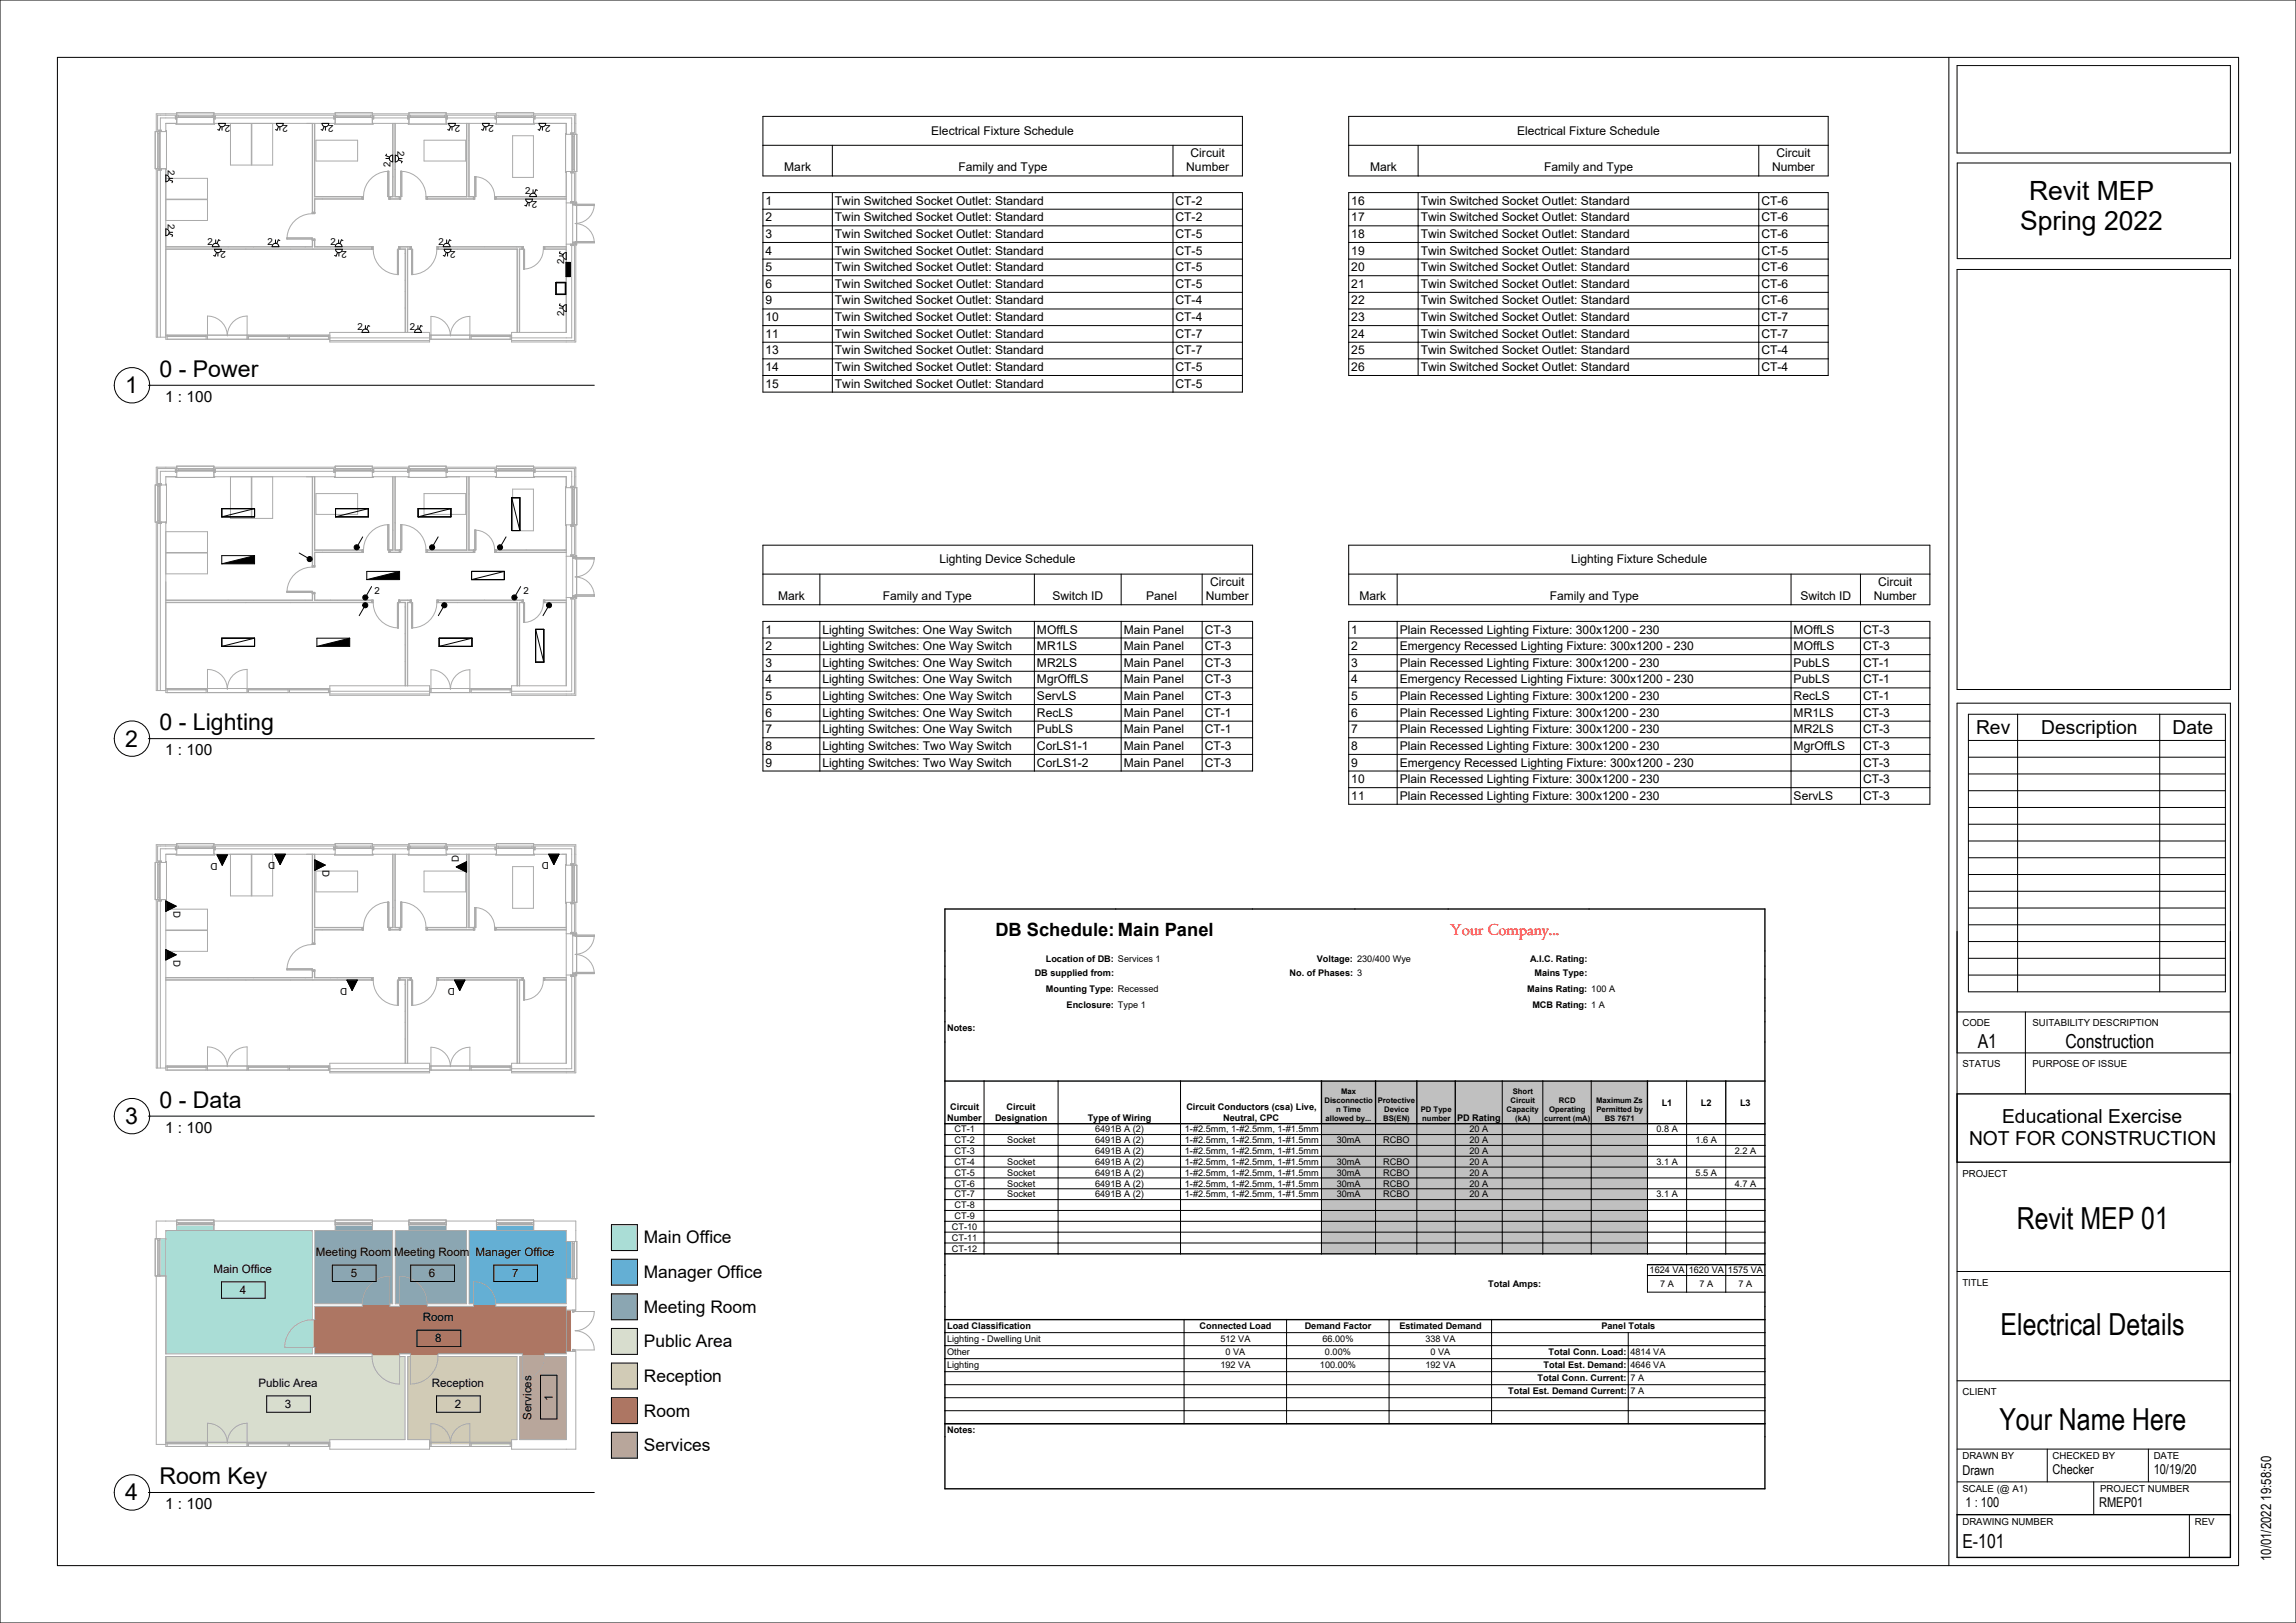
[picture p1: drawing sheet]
<svg xmlns="http://www.w3.org/2000/svg" width="840mm" height="594mm" viewBox="0 0 840 594" stroke-linecap="round" stroke-linejoin="round" font-family="sans-serif">
<defs><g id="words">
<g font-size="11.1">
<text x="737.8" y="449.7">Revit MEP 01</text>
<text x="731.9" y="488.6">Electrical Details</text>
<text x="731.5" y="523.5">Your Name Here</text>
</g>
<g font-size="9.7">
<text x="742.3" y="73.3">Revit MEP</text>
<text x="739" y="84.2">Spring 2022</text>
</g>
<g font-size="8.5">
<text x="58.3" y="137.9">0 - Power</text>
<text x="45.8" y="143.9">1</text>
<text x="58.3" y="267.2">0 - Lighting</text>
<text x="45.8" y="273.2">2</text>
<text x="58.3" y="405.4">0 - Data</text>
<text x="45.8" y="411.4">3</text>
<text x="58.3" y="543.1">Room Key</text>
<text x="45.8" y="549.1">4</text>
</g>
<g font-size="7.1">
<text x="722.9" y="268.5">Rev</text>
<text x="746.8" y="268.5">Description</text>
<text x="794.8" y="268.5">Date</text>
<text x="723.6" y="383.6">A1</text>
<text x="755.6" y="383.6">Construction</text>
<text x="732.5" y="411">Educational Exercise</text>
<text x="720.4" y="418.9">NOT FOR CONSTRUCTION</text>
<text x="717.9" y="566.7">E-101</text>
</g>
<text font-size="6.7" x="364.2" y="342.6">DB Schedule: Main Panel</text>
<text font-size="6.3" fill="#f00" x="530.6" y="342.1">Your Company...</text>
<g font-size="6.3">
<text x="235.5" y="455.1">Main Office</text>
<text x="235.5" y="467.8">Manager Office</text>
<text x="235.5" y="480.4">Meeting Room</text>
<text x="235.5" y="493.1">Public Area</text>
<text x="235.5" y="505.8">Reception</text>
<text x="235.5" y="518.4">Room</text>
<text x="235.5" y="531.1">Services</text>
</g>
<g font-size="5.6">
<text x="60.4" y="147">1 : 100</text>
<text x="60.4" y="276.4">1 : 100</text>
<text x="60.4" y="414.5">1 : 100</text>
<text x="60.4" y="552.3">1 : 100</text>
</g>
<text font-size="5.1" x="830.9" y="571.4" transform="rotate(-90 830.9 571.4)">10/01/2022 19:58:50</text>
<g font-size="4.9">
<text x="717.9" y="539.6">Drawn</text>
<text x="750.9" y="539.4">Checker</text>
<text x="787.9" y="539.4">10/19/20</text>
<text x="719.1" y="551.5">1 : 100</text>
<text x="767.9" y="551.5">RMEP01</text>
</g>
<g font-size="4.4">
<text x="340.7" y="49.3">Electrical Fixture Schedule</text>
<text x="555" y="49.3">Electrical Fixture Schedule</text>
<text x="435.6" y="57.6">Circuit</text>
<text x="649.9" y="57.6">Circuit</text>
<text x="286.9" y="62.8">Mark</text>
<text x="350.6" y="62.8">Family and Type</text>
<text x="434" y="62.6">Number</text>
<text x="501.2" y="62.8">Mark</text>
<text x="564.9" y="62.8">Family and Type</text>
<text x="648.3" y="62.6">Number</text>
<text x="280.1" y="74.9">1</text>
<text x="305.5" y="74.9">Twin Switched Socket Outlet: Standard</text>
<text x="430.1" y="74.9">CT-2</text>
<text x="494.4" y="74.9">16</text>
<text x="519.8" y="74.9">Twin Switched Socket Outlet: Standard</text>
<text x="644.4" y="74.9">CT-6</text>
<text x="280.1" y="81">2</text>
<text x="305.5" y="81">Twin Switched Socket Outlet: Standard</text>
<text x="430.1" y="81">CT-2</text>
<text x="494.4" y="81">17</text>
<text x="519.8" y="81">Twin Switched Socket Outlet: Standard</text>
<text x="644.4" y="81">CT-6</text>
<text x="280.1" y="87.1">3</text>
<text x="305.5" y="87.1">Twin Switched Socket Outlet: Standard</text>
<text x="430.1" y="87.1">CT-5</text>
<text x="494.4" y="87.1">18</text>
<text x="519.8" y="87.1">Twin Switched Socket Outlet: Standard</text>
<text x="644.4" y="87.1">CT-6</text>
<text x="280.1" y="93.2">4</text>
<text x="305.5" y="93.2">Twin Switched Socket Outlet: Standard</text>
<text x="430.1" y="93.2">CT-5</text>
<text x="494.4" y="93.2">19</text>
<text x="519.8" y="93.2">Twin Switched Socket Outlet: Standard</text>
<text x="644.4" y="93.2">CT-5</text>
<text x="280.1" y="99.3">5</text>
<text x="305.5" y="99.3">Twin Switched Socket Outlet: Standard</text>
<text x="430.1" y="99.3">CT-5</text>
<text x="494.4" y="99.3">20</text>
<text x="519.8" y="99.3">Twin Switched Socket Outlet: Standard</text>
<text x="644.4" y="99.3">CT-6</text>
<text x="280.1" y="105.4">6</text>
<text x="305.5" y="105.4">Twin Switched Socket Outlet: Standard</text>
<text x="430.1" y="105.4">CT-5</text>
<text x="494.4" y="105.4">21</text>
<text x="519.8" y="105.4">Twin Switched Socket Outlet: Standard</text>
<text x="644.4" y="105.4">CT-6</text>
<text x="280.1" y="111.4">9</text>
<text x="305.5" y="111.4">Twin Switched Socket Outlet: Standard</text>
<text x="430.1" y="111.4">CT-4</text>
<text x="494.4" y="111.4">22</text>
<text x="519.8" y="111.4">Twin Switched Socket Outlet: Standard</text>
<text x="644.4" y="111.4">CT-6</text>
<text x="280.1" y="117.5">10</text>
<text x="305.5" y="117.5">Twin Switched Socket Outlet: Standard</text>
<text x="430.1" y="117.5">CT-4</text>
<text x="494.4" y="117.5">23</text>
<text x="519.8" y="117.5">Twin Switched Socket Outlet: Standard</text>
<text x="644.4" y="117.5">CT-7</text>
<text x="280.1" y="123.6">11</text>
<text x="305.5" y="123.6">Twin Switched Socket Outlet: Standard</text>
<text x="430.1" y="123.6">CT-7</text>
<text x="494.4" y="123.6">24</text>
<text x="519.8" y="123.6">Twin Switched Socket Outlet: Standard</text>
<text x="644.4" y="123.6">CT-7</text>
<text x="280.1" y="129.7">13</text>
<text x="305.5" y="129.7">Twin Switched Socket Outlet: Standard</text>
<text x="430.1" y="129.7">CT-7</text>
<text x="494.4" y="129.7">25</text>
<text x="519.8" y="129.7">Twin Switched Socket Outlet: Standard</text>
<text x="644.4" y="129.7">CT-4</text>
<text x="280.1" y="135.8">14</text>
<text x="305.5" y="135.8">Twin Switched Socket Outlet: Standard</text>
<text x="430.1" y="135.8">CT-5</text>
<text x="494.4" y="135.8">26</text>
<text x="519.8" y="135.8">Twin Switched Socket Outlet: Standard</text>
<text x="644.4" y="135.8">CT-4</text>
<text x="280.1" y="141.9">15</text>
<text x="305.5" y="141.9">Twin Switched Socket Outlet: Standard</text>
<text x="430.1" y="141.9">CT-5</text>
<text x="343.7" y="206.2">Lighting Device Schedule</text>
<text x="574.8" y="206.2">Lighting Fixture Schedule</text>
<text x="442.8" y="214.6">Circuit</text>
<text x="687.1" y="214.6">Circuit</text>
<text x="284.6" y="219.7">Mark</text>
<text x="323" y="219.7">Family and Type</text>
<text x="385" y="219.7">Switch ID</text>
<text x="419.3" y="219.7">Panel</text>
<text x="441.2" y="219.5">Number</text>
<text x="497.4" y="219.7">Mark</text>
<text x="567" y="219.7">Family and Type</text>
<text x="658.7" y="219.7">Switch ID</text>
<text x="685.5" y="219.5">Number</text>
<text x="280.1" y="231.9">1</text>
<text x="300.9" y="231.9">Lighting Switches: One Way Switch</text>
<text x="379.4" y="231.9">MOffLS</text>
<text x="411.1" y="231.9">Main Panel</text>
<text x="440.8" y="231.9">CT-3</text>
<text x="494.4" y="231.9">1</text>
<text x="512.1" y="231.9">Plain Recessed Lighting Fixture: 300x1200 - 230</text>
<text x="656.2" y="231.9">MOffLS</text>
<text x="681.6" y="231.9">CT-3</text>
<text x="280.1" y="237.9">2</text>
<text x="300.9" y="237.9">Lighting Switches: One Way Switch</text>
<text x="379.4" y="237.9">MR1LS</text>
<text x="411.1" y="237.9">Main Panel</text>
<text x="440.8" y="237.9">CT-3</text>
<text x="494.4" y="237.9">2</text>
<text x="512.1" y="237.9">Emergency Recessed Lighting Fixture: 300x1200 - 230</text>
<text x="656.2" y="237.9">MOffLS</text>
<text x="681.6" y="237.9">CT-3</text>
<text x="280.1" y="244">3</text>
<text x="300.9" y="244">Lighting Switches: One Way Switch</text>
<text x="379.4" y="244">MR2LS</text>
<text x="411.1" y="244">Main Panel</text>
<text x="440.8" y="244">CT-3</text>
<text x="494.4" y="244">3</text>
<text x="512.1" y="244">Plain Recessed Lighting Fixture: 300x1200 - 230</text>
<text x="656.2" y="244">PubLS</text>
<text x="681.6" y="244">CT-1</text>
<text x="280.1" y="250.1">4</text>
<text x="300.9" y="250.1">Lighting Switches: One Way Switch</text>
<text x="379.4" y="250.1">MgrOffLS</text>
<text x="411.1" y="250.1">Main Panel</text>
<text x="440.8" y="250.1">CT-3</text>
<text x="494.4" y="250.1">4</text>
<text x="512.1" y="250.1">Emergency Recessed Lighting Fixture: 300x1200 - 230</text>
<text x="656.2" y="250.1">PubLS</text>
<text x="681.6" y="250.1">CT-1</text>
<text x="280.1" y="256.2">5</text>
<text x="300.9" y="256.2">Lighting Switches: One Way Switch</text>
<text x="379.4" y="256.2">ServLS</text>
<text x="411.1" y="256.2">Main Panel</text>
<text x="440.8" y="256.2">CT-3</text>
<text x="494.4" y="256.2">5</text>
<text x="512.1" y="256.2">Plain Recessed Lighting Fixture: 300x1200 - 230</text>
<text x="656.2" y="256.2">RecLS</text>
<text x="681.6" y="256.2">CT-1</text>
<text x="280.1" y="262.3">6</text>
<text x="300.9" y="262.3">Lighting Switches: One Way Switch</text>
<text x="379.4" y="262.3">RecLS</text>
<text x="411.1" y="262.3">Main Panel</text>
<text x="440.8" y="262.3">CT-1</text>
<text x="494.4" y="262.3">6</text>
<text x="512.1" y="262.3">Plain Recessed Lighting Fixture: 300x1200 - 230</text>
<text x="656.2" y="262.3">MR1LS</text>
<text x="681.6" y="262.3">CT-3</text>
<text x="280.1" y="268.4">7</text>
<text x="300.9" y="268.4">Lighting Switches: One Way Switch</text>
<text x="379.4" y="268.4">PubLS</text>
<text x="411.1" y="268.4">Main Panel</text>
<text x="440.8" y="268.4">CT-1</text>
<text x="494.4" y="268.4">7</text>
<text x="512.1" y="268.4">Plain Recessed Lighting Fixture: 300x1200 - 230</text>
<text x="656.2" y="268.4">MR2LS</text>
<text x="681.6" y="268.4">CT-3</text>
<text x="280.1" y="274.5">8</text>
<text x="300.9" y="274.5">Lighting Switches: Two Way Switch</text>
<text x="379.4" y="274.5">CorLS1-1</text>
<text x="411.1" y="274.5">Main Panel</text>
<text x="440.8" y="274.5">CT-3</text>
<text x="494.4" y="274.5">8</text>
<text x="512.1" y="274.5">Plain Recessed Lighting Fixture: 300x1200 - 230</text>
<text x="656.2" y="274.5">MgrOffLS</text>
<text x="681.6" y="274.5">CT-3</text>
<text x="280.1" y="280.5">9</text>
<text x="300.9" y="280.5">Lighting Switches: Two Way Switch</text>
<text x="379.4" y="280.5">CorLS1-2</text>
<text x="411.1" y="280.5">Main Panel</text>
<text x="440.8" y="280.5">CT-3</text>
<text x="494.4" y="280.5">9</text>
<text x="512.1" y="280.5">Emergency Recessed Lighting Fixture: 300x1200 - 230</text>
<text x="681.6" y="280.5">CT-3</text>
<text x="494.4" y="286.6">10</text>
<text x="512.1" y="286.6">Plain Recessed Lighting Fixture: 300x1200 - 230</text>
<text x="681.6" y="286.6">CT-3</text>
<text x="494.4" y="292.7">11</text>
<text x="512.1" y="292.7">Plain Recessed Lighting Fixture: 300x1200 - 230</text>
<text x="656.2" y="292.7">ServLS</text>
<text x="681.6" y="292.7">CT-3</text>
</g>
<g font-size="4.2">
<text x="115.6" y="459.6">Meeting Room</text>
<text x="144.2" y="459.6">Meeting Room</text>
<text x="174" y="459.6">Manager Office</text>
<text x="78.1" y="465.8">Main Office</text>
<text x="128.3" y="467.5">5</text>
<text x="156.9" y="467.5">6</text>
<text x="187.3" y="467.5">7</text>
<text x="87.7" y="473.6">4</text>
<text x="154.7" y="483.5">Room</text>
<text x="159.2" y="491.3">8</text>
<text x="94.5" y="507.5">Public Area</text>
<text x="158" y="507.5">Reception</text>
<text x="104.3" y="515.3">3</text>
<text x="166.4" y="515.3">2</text>
<text x="202.2" y="512.6" transform="rotate(-90 202.2 512.6)">1</text>
<text x="194.4" y="519.6" transform="rotate(-90 194.4 519.6)">Services</text>
</g>
<g font-size="3.5">
<text x="84.2" y="45.9" transform="rotate(-180 84.2 45.9)">2</text>
<text x="105.3" y="45.9" transform="rotate(-180 105.3 45.9)">2</text>
<text x="122" y="45.9" transform="rotate(-180 122 45.9)">2</text>
<text x="168.3" y="45.9" transform="rotate(-180 168.3 45.9)">2</text>
<text x="180.7" y="45.9" transform="rotate(-180 180.7 45.9)">2</text>
<text x="201.4" y="45.9" transform="rotate(-180 201.4 45.9)">2</text>
<text x="145.4" y="55.1" transform="rotate(90 145.4 55.1)">2</text>
<text x="61.4" y="62.3" transform="rotate(90 61.4 62.3)">2</text>
<text x="142.9" y="60.9" transform="rotate(-90 142.9 60.9)">2</text>
<text x="192.1" y="71.2">2</text>
<text x="196.5" y="73.6" transform="rotate(-180 196.5 73.6)">2</text>
<text x="61.4" y="82.1" transform="rotate(90 61.4 82.1)">2</text>
<text x="76" y="89.5">2</text>
<text x="97.8" y="89.5">2</text>
<text x="120.9" y="89.5">2</text>
<text x="160.5" y="89.5">2</text>
<text x="82.7" y="92" transform="rotate(-180 82.7 92)">2</text>
<text x="126.9" y="92" transform="rotate(-180 126.9 92)">2</text>
<text x="166.7" y="92" transform="rotate(-180 166.7 92)">2</text>
<text x="206.4" y="96.6" transform="rotate(-90 206.4 96.6)">2</text>
<text x="206.4" y="115.7" transform="rotate(-90 206.4 115.7)">2</text>
<text x="130.7" y="120.9">2</text>
<text x="150" y="120.9">2</text>
<text x="137" y="217.4">2</text>
<text x="191.5" y="217.4">2</text>
<text x="79.5" y="315.7" transform="rotate(-180 79.5 315.7)">D</text>
<text x="100.7" y="315.4" transform="rotate(-180 100.7 315.4)">D</text>
<text x="167.9" y="315.5" transform="rotate(-90 167.9 315.5)">D</text>
<text x="200.8" y="315.4" transform="rotate(-180 200.8 315.4)">D</text>
<text x="118" y="318.4" transform="rotate(90 118 318.4)">D</text>
<text x="63.4" y="333.4" transform="rotate(90 63.4 333.4)">D</text>
<text x="63.4" y="351.2" transform="rotate(90 63.4 351.2)">D</text>
<text x="127" y="361.5" transform="rotate(-180 127 361.5)">D</text>
<text x="166.4" y="361.5" transform="rotate(-180 166.4 361.5)">D</text>
<text x="717.9" y="375.6">CODE</text>
<text x="743.5" y="375.6">SUITABILITY DESCRIPTION</text>
<text x="717.9" y="390.6">STATUS</text>
<text x="743.5" y="390.6">PURPOSE OF ISSUE</text>
<text x="717.9" y="430.6">PROJECT</text>
<text x="717.9" y="470.5">TITLE</text>
<text x="717.9" y="510.5">CLIENT</text>
<text x="717.9" y="533.8">DRAWN BY</text>
<text x="750.9" y="533.8">CHECKED BY</text>
<text x="787.9" y="533.8">DATE</text>
<text x="717.9" y="546.1">SCALE (@ A1)</text>
<text x="768.3" y="546.1">PROJECT NUMBER</text>
<text x="717.9" y="558.2">DRAWING NUMBER</text>
<text x="802.9" y="558.2">REV</text>
</g>
<g font-size="3.4">
<text x="382.6" y="352">Location of DB: Services 1</text>
<text x="481.8" y="352">Voltage: 230/400 Wye</text>
<text x="559.7" y="352">A.I.C. Rating:</text>
<text x="378.5" y="357.1">DB supplied from:</text>
<text x="471.8" y="357.1">No. of Phases: 3</text>
<text x="561.4" y="357.1">Mains Type:</text>
<text x="382.6" y="363">Mounting Type: Recessed</text>
<text x="558.7" y="363">Mains Rating: 100 A</text>
<text x="390.2" y="368.8">Enclosure: Type 1</text>
<text x="560.6" y="368.8">MCB Rating: 1 A</text>
<text x="346.5" y="377.5">Notes:</text>
<text x="347.6" y="406.1">Circuit</text>
<text x="368.3" y="406.1">Circuit</text>
<text x="434" y="406.1">Circuit Conductors (csa) Live,</text>
<text x="607.9" y="404.6">L1</text>
<text x="622.3" y="404.6">L2</text>
<text x="636.6" y="404.6">L3</text>
<text x="346.6" y="410.1">Number</text>
<text x="364" y="410.1">Designation</text>
<text x="397.9" y="410.1">Type of Wiring</text>
<text x="447.5" y="410.1">Neutral, CPC</text>
<text x="533" y="410.1">PD Rating</text>
<text x="349.2" y="418.4">CT-2</text>
<text x="349.2" y="414.4">CT-1</text>
<text x="368.5" y="418.4">Socket</text>
<text x="400.6" y="414.4">6491B A (2)</text>
<text x="400.6" y="418.4">6491B A (2)</text>
<text x="433.5" y="414.4">1-#2.5mm, 1-#2.5mm, 1-#1.5mm</text>
<text x="433.5" y="418.4">1-#2.5mm, 1-#2.5mm, 1-#1.5mm</text>
<text x="489" y="418.4">30mA</text>
<text x="506" y="418.4">RCBO</text>
<text x="537.6" y="418.4">20 A</text>
<text x="537.6" y="414.4">20 A</text>
<text x="606" y="414.4">0.8 A</text>
<text x="620.3" y="418.4">1.6 A</text>
<text x="349.2" y="422.4">CT-3</text>
<text x="400.6" y="422.4">6491B A (2)</text>
<text x="433.5" y="422.4">1-#2.5mm, 1-#2.5mm, 1-#1.5mm</text>
<text x="537.6" y="422.4">20 A</text>
<text x="634.6" y="422.4">2.2 A</text>
<text x="349.2" y="430.3">CT-5</text>
<text x="349.2" y="426.3">CT-4</text>
<text x="368.5" y="430.3">Socket</text>
<text x="368.5" y="426.3">Socket</text>
<text x="400.6" y="430.3">6491B A (2)</text>
<text x="400.6" y="426.3">6491B A (2)</text>
<text x="433.5" y="430.3">1-#2.5mm, 1-#2.5mm, 1-#1.5mm</text>
<text x="433.5" y="426.3">1-#2.5mm, 1-#2.5mm, 1-#1.5mm</text>
<text x="489" y="430.3">30mA</text>
<text x="489" y="426.3">30mA</text>
<text x="506" y="430.3">RCBO</text>
<text x="506" y="426.3">RCBO</text>
<text x="537.6" y="430.3">20 A</text>
<text x="537.6" y="426.3">20 A</text>
<text x="606" y="426.3">3.1 A</text>
<text x="620.3" y="430.3">5.5 A</text>
<text x="349.2" y="434.3">CT-6</text>
<text x="368.5" y="434.3">Socket</text>
<text x="400.6" y="434.3">6491B A (2)</text>
<text x="433.5" y="434.3">1-#2.5mm, 1-#2.5mm, 1-#1.5mm</text>
<text x="489" y="434.3">30mA</text>
<text x="506" y="434.3">RCBO</text>
<text x="537.6" y="434.3">20 A</text>
<text x="634.6" y="434.3">4.7 A</text>
<text x="349.2" y="442.2">CT-8</text>
<text x="349.2" y="438.2">CT-7</text>
<text x="368.5" y="438.2">Socket</text>
<text x="400.6" y="438.2">6491B A (2)</text>
<text x="433.5" y="438.2">1-#2.5mm, 1-#2.5mm, 1-#1.5mm</text>
<text x="489" y="438.2">30mA</text>
<text x="506" y="438.2">RCBO</text>
<text x="537.6" y="438.2">20 A</text>
<text x="606" y="438.2">3.1 A</text>
<text x="349.2" y="446.2">CT-9</text>
<text x="348.3" y="454.1">CT-11</text>
<text x="348.3" y="450.1">CT-10</text>
<text x="348.3" y="458.1">CT-12</text>
<text x="603.5" y="466">1624 VA</text>
<text x="617.8" y="466">1620 VA</text>
<text x="632.2" y="466">1575 VA</text>
<text x="544.5" y="471">Total Amps:</text>
<text x="607.4" y="471">7 A</text>
<text x="621.7" y="471">7 A</text>
<text x="636" y="471">7 A</text>
<text x="346.5" y="491.3">Lighting - Dwelling Unit</text>
<text x="346.5" y="486.5">Load Classification</text>
<text x="438.9" y="486.5">Connected Load</text>
<text x="446.5" y="491.3">512 VA</text>
<text x="477.3" y="486.5">Demand Factor</text>
<text x="483.8" y="491.3">66.00%</text>
<text x="511.9" y="486.5">Estimated Demand</text>
<text x="521.5" y="491.3">338 VA</text>
<text x="585.9" y="486.5">Panel Totals</text>
<text x="346.5" y="496">Other</text>
<text x="448.3" y="496">0 VA</text>
<text x="484.7" y="496">0.00%</text>
<text x="523.3" y="496">0 VA</text>
<text x="566.6" y="496">Total Conn. Load:</text>
<text x="596.5" y="496">4814 VA</text>
<text x="346.5" y="500.8">Lighting</text>
<text x="446.5" y="500.8">192 VA</text>
<text x="482.9" y="500.8">100.00%</text>
<text x="521.5" y="500.8">192 VA</text>
<text x="564.7" y="500.8">Total Est. Demand:</text>
<text x="596.5" y="500.8">4646 VA</text>
<text x="562.5" y="505.6">Total Conn. Current:</text>
<text x="596.5" y="505.6">7 A</text>
<text x="551.8" y="510.3">Total Est. Demand Current:</text>
<text x="596.5" y="510.3">7 A</text>
<text x="346.5" y="524.6">Notes:</text>
</g>
<g font-size="2.8">
<text x="490.6" y="400.3">Max</text>
<text x="553.4" y="400.3">Short</text>
<text x="484.6" y="403.6">Disconnectio</text>
<text x="488.9" y="407">n Time</text>
<text x="504.1" y="403.6">Protective</text>
<text x="506.4" y="407">Device</text>
<text x="519.8" y="406.9">PD Type</text>
<text x="551.2" y="407">Capacity</text>
<text x="552.7" y="403.6">Circuit</text>
<text x="566.8" y="407">Operating</text>
<text x="570.3" y="403.6">RCD</text>
<text x="584" y="403.6">Maximum Zs</text>
<text x="584" y="407">Permitted by</text>
<text x="485" y="410.4">allowed by...</text>
<text x="506.1" y="410.3">BS(EN)</text>
<text x="520.3" y="410.3">number</text>
<text x="554.4" y="410.4">(kA)</text>
<text x="564.9" y="410.3">current (mA)</text>
<text x="587.1" y="410.3">BS 7671</text>
</g>
</g></defs>
<g fill="#000">
<path d="M81.1 206.3l12-3v3zM134.2 212.1l12-3v3zM115.9 236.6l12-3v3z"/>
<path d="M207.2 96.1h1.4v5.1h-1.4z" fill-rule="evenodd"/>
<circle cx="113.3" cy="204.6" r=".95"/>
<circle cx="130.5" cy="200.3" r=".95"/>
<circle cx="133.6" cy="218.7" r=".95"/>
<circle cx="158.1" cy="200.3" r=".95"/>
<circle cx="182.9" cy="200.3" r=".95"/>
<circle cx="188.2" cy="218.7" r=".95"/>
<circle cx="133.6" cy="221.5" r=".95"/>
<circle cx="162.6" cy="221.5" r=".95"/>
<circle cx="200.9" cy="221.5" r=".95"/>
</g>
<g fill="none" stroke="#aaa" stroke-width=".37">
<path d="M57.7 48.2v13.6M57.7 48.8h.8M58.1 48.8v12.4M58.2 47.7v.5l.8-.5v.5zM58.5 48.2v13.6M60.7 47.9h.2v14.1h-.2M64.2 43.5v-1.3h-6.5v5.5h1.3M64.2 43.2h-5.5v4.5M64.2 42.7h.5l-.5 .8h.5zM64.4 45.2v.2h14.1v-.2M64.7 41.7h-7.5v6.5M64.7 42.2h13.6"/>
<path d="M64.7 43h13.6M65.3 42.2v.8M65.3 42.6h12.4M77.7 42.2v.8M78.3 41.7h44.3M78.3 42.7h.5l-.5 .8h.5zM78.8 43.5v-1.3h43.3v1.3M78.8 43.2h43.3M84.3 45.2v15.2h7.6v-15.2M92.1 45.2v15.2h7.7v-15.2M114.2 45.2v33M114.4 46.3h.1"/>
<path d="M114.4 45.2v32.5h.7v-4.9h17.3v-.7h-17.3v-26.9M115.1 51.7h.1M115.2 45.2v26.7h17.8M115.6 51.3h15.2v7.6h-15.2zM122.1 42.7h.5l-.5 .8h.5zM122.4 45.2v.2h14.1v-.2M122.6 42.2h13.6M122.6 43h13.6M123.2 42.6h12.4M123.2 42.2v.8M135.6 42.2v.8M136.2 41.7h13.4"/>
<path d="M136.2 42.7h.5l-.5 .8h.5zM136.7 43.5v-1.3h12.4v1.3M136.7 43.2h12.4M143.7 45.2v26.7h-1.8v-9.2h.3M143.8 45.2v26.9h-1v.7M144.5 45.2v26.9h1.6v.7h-3.3M144.6 45.2v26.7h2.4v-9.2h-.4M149.1 42.7h.5l-.5 .8h.5zM149.4 45.2v.2h14.1v-.2M149.6 42.2h13.6M149.6 43h13.6M150.2 42.2v.8"/>
<path d="M150.2 42.6h12.4M155.1 51.3h15.3v7.6h-15.3zM162.6 42.2v.8M163.2 41.7h18.4M163.2 42.7h.5l-.5 .8h.5zM163.7 43.5v-1.3h17.4v1.3M163.7 43.2h17.4M170.7 49.8h.1M170.7 57.9h.1M170.7 45.2v26.7h-14.8M170.8 45.2v26.9h-14.4v.7h16.8v-.7h-1.7v-26.9M171.5 51.4v.1"/>
<path d="M171.6 45.2v26.7h2.5v-7.2h-.4M181.1 42.7h.5l-.5 .8h.5zM181.4 45.2v.2h14.1v-.2M181.6 42.2h13.6M181.6 43h13.6M182.2 42.6h12.4M182.2 42.2v.8M187.5 49.7h7.7v15.2h-7.7zM194.6 42.2v.8M195.2 41.7h15.5v7.5M195.2 42.7h.5l-.5 .8h.5zM195.7 43.5v-1.3h14.5v6.5h-1.4"/>
<path d="M195.7 43.2h13.5v5.5M207.2 48.9h-.3v14.1h.3M208.8 48.7v.5l.8-.5v.5zM209.3 49.8h.9M209.3 49.2v13.6M209.7 49.8v12.4M210.2 49.2v13.6M57.2 61.8v61.6h3.5M57.7 61.2h.8M58.2 61.8v.5l.8-.5v.5zM58.7 62.3v61.1M59 62.3h-1.3v61.1"/>
<path d="M60.7 65.3h15.2v7.6h-15.2M60.7 73.1h15.2v7.6h-15.2M114.2 78.2a9.3 9.3 0 0 0-9.2 9.3M114.2 77.8h1M117.9 72.8h.1M129.2 71.9h.1M132.6 71.9v1M133 71.9v1h-17.8v5.3h-1M142.2 62.7a9.3 9.3 0 0 0-9.2 9.2M142.2 62.7l.1 10.2h4.3v-10.2M142.7 71.9v1M142.8 72.8h.1"/>
<path d="M143.2 71.9l.1 .2M143.7 64.6l.1 .2M144.5 61.9l.1 .2M145.6 71.9v.1M146.1 72.1h.1M146.2 71.9v1M146.6 62.7a9.3 9.3 0 0 1 9.3 9.2M156.3 71.9v1M170.7 66h.1M173.3 71.9v1M173.7 64.7a7.3 7.3 0 0 1 7.3 7.2M173.7 64.7v8.2h-17.8v-1"/>
<path d="M181 71.9h26.2M181 71.9v1h26.2M181.4 71.9v1M192.5 71.9v.1M206.6 71.9v.1M207.2 72.1h-25.7v.7h25.7M208.8 62.8v.5l.8-.5v.5zM208.8 73.8v.5l.8-.5v.5zM208.8 63.3h1.4v10.5h-1.4M209.2 63.3v10.5M209.3 62.2h.9M209.5 74.3v15.1"/>
<path d="M210.4 74.3v.9h7v-.4M210.4 74.8h7M210.4 74.7l-.9 .3M210.7 62.8v11.5h-3.5M210.7 74h.3v.8M211 75.2v13.2M217.4 74.8a7 7 0 0 1-7 7M60.7 90.4h53.7v-2.4h.7v2.4h20.9v.7h-75.3M83.4 90.3l.1 .1M90 91.1l-.1 .1M92.7 90.4h.1M105 87.5v-.4h9.2v3.2h-53.5"/>
<path d="M105 87.5h9.2M106.3 91.2h.1M111.6 90.3l.1 .1M114.2 87.5h1v2.8h21.3v.9h-75.8M114.2 87.9h1M114.4 91.1l.1 .1M116.3 90.3h.1M121 90.3l-.1 .1M123.4 90.4h.1M136.1 90.3v.9M136.5 91.2a9.3 9.3 0 0 0 9.3 9.3M146.2 90.3v.9"/>
<path d="M146.3 91v.2M148.2 92.8h.1M149.1 90.3l-.1 .1M150.1 90.3v.9M159.8 91.2a9.3 9.3 0 0 1-9.2 9.3M159.8 91.2v-.9h31.7v8.2M159.8 91.2h29.4v30.5M160.2 90.3v.9M162.7 91.1l-.1 .1M167.3 91.2h.1M177.3 90.3h.1M189 90.3l.1 .1"/>
<path d="M191.1 90.3v.9M191.5 98.5h.4v-7.3h-1.8v30.5M198.8 91.2a7.3 7.3 0 0 1-7.3 7.3M199.2 90.3v.9M207.2 89.4h3.5v35.8h-23.5v-3.5h20v-58.9h3.8v-13.6h-3.8v-4h-12v-3.9h-13.6v3.9h-18.4v-3.9h-13.6v3.9h-13.4v-3.9h-13.6v3.9h-44.3v-3.9h-13.6v3.9h-4v3h-3.9v13.6h3.9v62.4h60M207.2 90.3h-8.4v.9h8.4M207.2 90.4h-7.9v.7h7.9M208.8 89.4v.5l.8-.5v.5zM208.8 89.9h1.4v34.8h-23M209.2 89.9v33.8h-22M209.5 88.7l.9 .2M210.4 81.8a7 7 0 0 1 7 7"/>
<path d="M210.4 88.8h7M211 88.8v.8h-.3M217.4 88.8v-.4h-7v1M145.8 100.5h-.4v-9.3h2.8v30.5M145.8 100.5v-10.2h4.7l.1 10.2M148.2 102.6h.1M148.2 106.7h.1M148.2 112.8h.1M150.6 100.5h.3v-9.3h-1.8v30.5M190.1 104.6l-.1 .1M60.7 122.7h60M61.2 123.2h14.2"/>
<path d="M61.2 122.9h14.2M61.2 122.7v1.5M75.4 122.7v1.5M75.9 124.2v-8.5a7.2 7.2 0 0 1 7.3 7.2 7.2 7.2 0 0 1 7.2-7.2v8.5M90.9 123.2h14.5M90.9 122.9h14.5M90.9 122.7v1.5M105.4 122.7v1.5M105.9 123.2h14.3M105.9 122.9h14.3M105.9 122.7v1.5M120.2 122.7v1.5"/>
<path d="M120.7 121.7h36.5v3.5h-36.5zM120.7 124.7h36.5M120.7 123.7h36.5M148.3 121.7v-30.6h-2v-.7h3.7v.7h-1v30.6M157.2 124.2h30M157.2 122.7h30M157.7 124.2v-8.4a7.1 7.1 0 0 1 7.1 7.1 7.1 7.1 0 0 1 7.1-7.1v8.4M172.4 123.2h14.3M172.4 122.9h14.3M172.4 122.7v1.5M186.7 122.7v1.5M189.3 121.7v-30.6h-28.9v-.7h30.6v.7h-1v30.6"/>
<path d="M57.7 177.5v13.6M57.7 178.1h.8M58.1 178.1v12.4M58.2 177v.5l.8-.5v.5zM58.5 177.5v13.6M60.7 177.2h.2v14.1h-.2M64.2 172.9v-1.4h-6.5v5.5h1.3M64.2 172.5h-5.5v4.5M64.2 172h.5l-.5 .9h.5zM64.4 174.5v.2h14.1v-.2M64.7 171h-7.5v6.5M64.7 171.5h13.6"/>
<path d="M64.7 172.3h13.6M65.3 171.5v.8M65.3 171.9h12.4M77.7 171.5v.8M78.3 171h44.3M78.3 172h.5l-.5 .9h.5zM78.8 172.9v-1.4h43.3v1.4M78.8 172.5h43.3M84.3 174.5v15.2h7.6v-15.2M92.1 174.5v15.2h7.7v-15.2M114.2 174.5v33M114.4 175.7h.1"/>
<path d="M114.4 174.5v32.5h.7v-4.9h17.3v-.7h-17.3v-26.9M115.2 174.5v26.8h17.8M122.1 172h.5l-.5 .9h.5zM122.4 174.5v.2h14.1v-.2M122.6 171.5h13.6M122.6 172.3h13.6M123.2 171.5v.8M123.2 171.9h12.4M135.6 171.5v.8M136.2 171h13.4M136.2 172h.5l-.5 .9h.5zM136.7 172.9v-1.4h12.4v1.4"/>
<path d="M136.7 172.5h12.4M143.7 174.5v26.8h-1.8v-9.3h.3M143.8 174.5v26.9h-1v.7M144.5 174.5v26.9h1.6v.7h-3.3M144.6 174.5v26.8h2.4v-9.3h-.4M149.1 172h.5l-.5 .9h.5zM149.4 174.5v.2h14.1v-.2M149.6 171.5h13.6M149.6 172.3h13.6M150.2 171.5v.8M150.2 171.9h12.4M162.6 171.5v.8"/>
<path d="M163.2 171h18.4M163.2 172h.5l-.5 .9h.5zM163.7 172.9v-1.4h17.4v1.4M163.7 172.5h17.4M170.7 174.5v26.8h-14.8M170.7 179.1h.1M170.8 174.5v26.9h-14.4v.7h16.8v-.7h-1.7v-26.9M171.6 174.5v26.8h2.5v-7.3h-.4M181.1 172h.5l-.5 .9h.5zM181.4 174.5v.2h14.1v-.2M181.6 171.5h13.6M181.6 172.3h13.6"/>
<path d="M182.2 171.5v.8M182.2 171.9h12.4M187.5 179h7.7v15.3h-7.7zM194.6 171.5v.8M195.2 171h15.5v7.5M195.2 172h.5l-.5 .9h.5zM195.7 172.9v-1.4h14.5v6.5h-1.4M195.7 172.5h13.5v5.5M207.2 178.2h-.3v14.1h.3M208.8 178v.5l.8-.5v.5zM209.3 178.5v13.6M209.3 179.1h.9"/>
<path d="M209.7 179.1v12.4M210.2 178.5v13.6M57.2 191.1v61.6h3.5M57.7 190.5h.8M58.2 191.1v.5l.8-.5v.5zM58.7 191.6v61.1M59 191.6h-1.3v61.1M60.7 194.6h15.2v7.6h-15.2M115.1 181v.1M115.6 180.6h15.2v7.7h-15.2zM142.2 192a9.3 9.3 0 0 0-9.2 9.3M142.2 192l.1 10.2h4.3v-10.2"/>
<path d="M143.7 193.9l.1 .2M144.5 191.3l.1 .1M146.6 192a9.3 9.3 0 0 1 9.3 9.3M155.1 180.6h15.3v7.7h-15.3zM170.7 187.2h.1M170.7 195.4h.1M171.5 180.7v.1M173.7 194a7.3 7.3 0 0 1 7.3 7.3M173.7 194v8.2h-17.8v-.9M208.8 192.1v.5l.8-.5v.5zM208.8 192.6h1.4v10.5h-1.4M209.2 192.6v10.5"/>
<path d="M209.3 191.5h.9M210.7 192.1v11.5h-3.5M60.7 202.4h15.2v7.6h-15.2M60.7 219.7h53.7v-2.4h.7v2.4h20.9v.7h-75.3M83.4 219.6l.1 .1M92.7 219.7h.1M105 216.8v-.4h9.2v3.2h-53.5M105 216.8h10.2v2.8h21.3v1h-75.8M111.6 219.6l.1 .1M114.2 207.5a9.3 9.3 0 0 0-9.2 9.3M114.2 207.1h1M114.2 217.2h1"/>
<path d="M116.3 219.6h.1M117.9 202.1h.1M121 219.6l-.1 .1M123.4 219.7h.1M129.2 201.3h.1M132.6 201.3v.9M133 201.3v.9h-17.8v5.3h-1M136.1 219.6v1M142.7 201.3v.9M142.8 202.1h.1M143.2 201.3l.1 .1M145.6 201.3h.1"/>
<path d="M146.1 201.4h.1M146.2 201.3v.9M146.2 219.6v1M149.1 219.6l-.1 .1M150.1 219.6v1M156.3 201.3v.9M160.2 219.6v1M173.3 201.3v.9M177.3 219.6h.1M181 201.3v.9h26.2M181 201.3h26.2M181.4 201.3v.9"/>
<path d="M189 219.6l.1 .1M191.1 219.6v1M192.5 201.3h.1M199.2 219.6v1M206.6 201.3v.1M207.2 218.7h3.5v35.8h-23.5v-3.5h20v-58.9h3.8v-13.6h-3.8v-4h-12v-3.9h-13.6v3.9h-18.4v-3.9h-13.6v3.9h-13.4v-3.9h-13.6v3.9h-44.3v-3.9h-13.6v3.9h-4v3h-3.9v13.6h3.9v62.4h60M207.2 219.7h-7.9v.7h7.9M207.2 201.4h-25.7v.7h25.7M207.2 219.6h-8.4v1h8.4M208.8 203.1v.5l.8-.5v.5zM208.8 218.7v.5l.8-.5v.5zM208.8 219.2h1.4v34.8h-23"/>
<path d="M209.2 219.2v33.8h-22M209.5 203.6v15.1M209.5 218l.9 .2M210.4 211.1a7 7 0 0 1 7 7.1M210.4 203.6v.9h7v-.4M210.4 204.1l-.9 .2M210.4 218.2h7M210.4 204.1h7M210.7 203.3h.3v.8M211 204.5v13.2M211 218.2v.7h-.3M217.4 204.1a7 7 0 0 1-7 7"/>
<path d="M217.4 218.2v-.5h-7v1M90 220.5l-.1 .1M106.3 220.5v.1M114.4 220.4l.1 .2M136.5 220.6a9.3 9.3 0 0 0 9.3 9.2M145.8 229.8h-.4v-9.2h2.8v30.4M145.8 229.8v-10.2h4.7l.1 10.2M146.3 220.4v.1M148.2 231.9h.1M148.2 236h.1M148.2 222.1l.1 .1M150.6 229.8h.3v-9.2h-1.8v30.4"/>
<path d="M159.8 220.6a9.3 9.3 0 0 1-9.2 9.2M159.8 220.6v-1h31.7v8.2M159.8 220.6h29.4v30.4M162.7 220.4l-.1 .2M167.3 220.6h.1M190.1 233.9l-.1 .2M191.5 227.8h.4v-7.2h-1.8v30.4M198.8 220.6a7.3 7.3 0 0 1-7.3 7.2M60.7 252h60M61.2 252v1.5M61.2 252.5h14.2M61.2 252.2h14.2"/>
<path d="M75.4 252v1.5M75.9 253.5v-8.5a7.2 7.2 0 0 1 7.3 7.2 7.2 7.2 0 0 1 7.2-7.2v8.5M90.9 252v1.5M90.9 252.5h14.5M90.9 252.2h14.5M105.4 252v1.5M105.9 252v1.5M105.9 252.5h14.3M105.9 252.2h14.3M120.2 252v1.5M120.7 251h36.5v3.5h-36.5zM120.7 254h36.5"/>
<path d="M120.7 253h36.5M148.2 242.1h.1M148.3 251v-30.6h-2v-.7h3.7v.7h-1v30.6M157.2 253.5h30M157.2 252h30M157.7 253.5v-8.4a7.1 7.1 0 0 1 7.1 7.1 7.1 7.1 0 0 1 7.1-7.1v8.4M172.4 252v1.5M172.4 252.5h14.3M172.4 252.2h14.3M186.7 252v1.5M189.3 251v-30.6h-28.9v-.7h30.6v.7h-1v30.6"/>
</g>
<g fill="none" stroke="#000" stroke-width=".37">
<path d="M80 45.2h2.5a1.25 1.25 0 0 1-1.3 1.2 1.25 1.25 0 0 1-1.2-1.2zM80.7 46.3l-.5 1.4-.6-.3M81.2 46.4v1.3M101.1 45.2h2.5a1.25 1.25 0 0 1-1.2 1.2 1.25 1.25 0 0 1-1.3-1.2zM101.9 46.3l-.5 1.4-.6-.3M102.4 46.4v1.3M117.8 45.2h2.5a1.25 1.25 0 0 1-1.3 1.2 1.25 1.25 0 0 1-1.2-1.2zM118.6 46.3l-.6 1.4-.5-.3M119 46.4v1.3M141.2 58h1.2M141.4 56.4l-.2 .6 1.3 .5M142.7 57.2l1-.5v2.5a1.25 1.25 0 0 1-1.2-.7 1.25 1.25 0 0 1 .2-1.3z"/>
<path d="M144.6 56.8a1.25 1.25 0 0 1 1.3 1.2 1.25 1.25 0 0 1-1.3 1.3zM145.8 58.5l1.3 .6-.2 .5M145.9 58h1.2M164.1 45.2h2.5a1.25 1.25 0 0 1-1.2 1.2 1.25 1.25 0 0 1-1.3-1.2zM164.9 46.3l-.6 1.4-.5-.3M165.4 46.4v1.3M176.5 45.2h2.5a1.25 1.25 0 0 1-1.3 1.2 1.25 1.25 0 0 1-1.2-1.2zM177.3 46.3l-.6 1.4-.5-.3M177.7 46.4v1.3M197.2 45.2h2.5a1.25 1.25 0 0 1-1.3 1.2 1.25 1.25 0 0 1-1.2-1.2zM198 46.3l-.6 1.4-.6-.3M198.4 46.4v1.3"/>
<path d="M60.7 64a1.25 1.25 0 0 1 1.2 1.3 1.25 1.25 0 0 1-1.2 1.2zM61.8 65.8l1.4 .5-.3 .6M61.9 65.3h1.3M192.3 72.9h2.5a1.25 1.25 0 0 1-1.2 1.2 1.25 1.25 0 0 1-1.3-1.2zM193.1 74l-.6 1.4-.5-.3M193.6 74.1v1.3M194.2 71a1.25 1.25 0 0 1 1.4-.2 1.25 1.25 0 0 1 .7 1.1h-2.5zM195 69.4v1.3M196.6 69.7l-.5-.3-.6 1.4M60.7 83.8a1.25 1.25 0 0 1 1.2 1.2 1.25 1.25 0 0 1-1.2 1.3zM61.8 85.5l1.4 .6-.3 .5M61.9 85h1.3"/>
<path d="M78.1 89.3a1.25 1.25 0 0 1 1.4-.1 1.25 1.25 0 0 1 .7 1.1h-2.5zM78.5 91.2h2.5a1.25 1.25 0 0 1-1.3 1.3 1.25 1.25 0 0 1-1.2-1.3zM78.9 87.8v1.2M79.2 92.4l-.5 1.3-.6-.2M79.7 92.5v1.2M80.5 88l-.6-.2-.5 1.3M100 89.3a1.25 1.25 0 0 1 1.3-.1 1.25 1.25 0 0 1 .7 1.1h-2.5zM100.8 87.8v1.2M102.4 88l-.6-.2-.5 1.3M122.7 91.2h2.5a1.25 1.25 0 0 1-1.2 1.3 1.25 1.25 0 0 1-1.3-1.3zM123.1 89.3a1.25 1.25 0 0 1 1.3-.1 1.25 1.25 0 0 1 .7 1.1h-2.5zM123.5 92.4l-.5 1.3-.6-.2"/>
<path d="M123.9 87.8v1.2M124 92.5v1.2M125.5 88l-.6-.2-.5 1.3M162.5 91.2h2.5a1.25 1.25 0 0 1-1.3 1.3 1.25 1.25 0 0 1-1.2-1.3zM162.6 89.3a1.25 1.25 0 0 1 1.4-.1 1.25 1.25 0 0 1 .7 1.1h-2.5zM163.3 92.4l-.6 1.3-.5-.2M163.4 87.8v1.2M163.7 92.5v1.2M165 88l-.6-.2-.5 1.3M204.7 93.7h1.2M204.9 92.1l-.2 .5 1.3 .6M206.2 92.9l1-.5v2.5a1.25 1.25 0 0 1-1.2-.7 1.25 1.25 0 0 1 .2-1.3z"/>
<path d="M207.2 96.1h1.4v5.1h-1.4zM133.7 119.2v1.2M135.3 119.4l-.6-.2-.5 1.3M152.9 119.2v1.2M154.5 119.4l-.6-.2-.5 1.3M204.7 112.8h1.2M204.9 111.2l-.2 .5 1.3 .6M206.2 112l1-.5v2.5a1.25 1.25 0 0 1-1.2-.7 1.25 1.25 0 0 1 .2-1.3zM132.9 120.7a1.25 1.25 0 0 1 1.3-.2 1.25 1.25 0 0 1 .7 1.2h-2.5zM152.1 120.7a1.25 1.25 0 0 1 1.4-.2 1.25 1.25 0 0 1 .7 1.2h-2.5zM93.1 186.2l-12 3M93.1 186.2h-12v3"/>
<path d="M93.1 186.2v3h-12M132.7 196.5l-1.7 3M134.7 186.2h-12v3M134.7 186.2v3h-12M134.7 186.2l-12 3M160.3 196.5l-1.7 3M165 186.2h-12v3M165 186.2v3h-12M165 186.2l-12 3M185.1 196.5l-1.7 3M187.2 182.2l3 12M187.2 182.2h3v12"/>
<path d="M187.2 182.2v12h3M93.1 203.3h-12v3M93.1 203.3v3h-12M93.1 203.3l-12 3M109.5 202.4l3 1.7M135.9 214.7l-1.8 3.1M146.2 209.1v3h-12M146.2 209.1l-12 3M146.2 209.1h-12v3M184.5 209.1v3h-12M184.5 209.1h-12v3M184.5 209.1l-12 3"/>
<path d="M190.5 214.7l-1.8 3.1M93.1 233.6h-12v3M93.1 233.6v3h-12M93.1 233.6l-12 3M127.9 233.6h-12v3M127.9 233.6v3h-12M127.9 233.6l-12 3M133.1 222.3l-1.7 3M162.1 222.3l-1.7 3M172.7 233.6h-12v3M172.7 233.6v3h-12M172.7 233.6l-12 3"/>
<path d="M195.9 230.3l3 12M195.9 230.3h3v12M195.9 230.3v12h3M200.4 222.3l-1.7 3"/>
<circle cx="113.3" cy="204.6" r=".95"/>
<circle cx="130.5" cy="200.3" r=".95"/>
<circle cx="133.6" cy="218.7" r=".95"/>
<circle cx="158.1" cy="200.3" r=".95"/>
<circle cx="182.9" cy="200.3" r=".95"/>
<circle cx="188.2" cy="218.7" r=".95"/>
<circle cx="133.6" cy="221.5" r=".95"/>
<circle cx="162.6" cy="221.5" r=".95"/>
<circle cx="200.9" cy="221.5" r=".95"/>
</g>
<path d="M207.2 96.1h1.4v5.1h-1.4zM203.4 103.4h3.5v4.3h-3.5z" fill="none" stroke="#000" stroke-width=".5"/>
<g fill="#fff">
<path d="M137 214.2h1.9v4h-1.9z"/>
<path d="M191.5 214.2h1.9v4h-1.9z"/>
</g>
<path d="M190.1 496.4h1v-.4h8.1v.4h8v30.5h-17.1z" fill-rule="evenodd" fill="#c2a18d"/>
<path d="M149.1 496.4h1v-.4h10.1v.4h29v30.5h-2v1.7h-30v-1.7h-8.1z" fill-rule="evenodd" fill="#d1cbb6"/>
<path d="M60.7 496.4h75.4v-.4h10.1v.4h2v30.5h-27.5v1.7h-60z" fill-rule="evenodd" fill="#d8ddce"/>
<path d="M60.7 450.4h4v-1.8h13.6v1.8h35.9v32.6h.5v10.1h-.5v2.4h-53.5v-28.5h-1.8v-13.6h1.8z" fill-rule="evenodd" fill="#aaddd6"/>
<g fill="#8ba6b2">
<path d="M115.2 450.4h7.4v-1.8h13.6v1.8h7.5v26.7h-1v.5h-10.1v-.5h-17.4z" fill-rule="evenodd"/>
<path d="M144.6 450.4h5v-1.8h13.6v1.8h7.5v26.7h-14.4v.5h-10.1v-.5h-1.6z" fill-rule="evenodd"/>
</g>
<path d="M171.6 450.4h10v-1.8h13.6v1.8h12v4h1.7v13.6h-1.7v9.1h-25.8v.5h-8.1v-.5h-1.7z" fill-rule="evenodd" fill="#60afd6"/>
<path d="M115.2 478.1h17.4v-.5h10.1v.5h3.5v-.5h10.1v.5h17v-.5h8.1v.5h25.8v1.4h1.7v15.1h-1.7v.9h-8v.5h-8.1v-.5h-30.9v.5h-10.1v-.5h-3.9v.5h-10.1v-.5h-20.9v-2.4h-.5v-10.1h.5z" fill-rule="evenodd" fill="#ad7663"/>
<g fill="none" stroke="#aaa" stroke-width=".37">
<path d="M57.7 315.6v13.6M57.7 316.2h.8M58.1 316.2v12.4M58.2 315.1v.5l.8-.5v.5zM58.5 315.6v13.6M60.7 315.4h.2v14.1h-.2M64.2 311v-1.4h-6.5v5.5h1.3M64.2 310.6h-5.5v4.5M64.2 310.2h.5l-.5 .8h.5zM64.4 312.6v.3h14.1v-.3M64.7 309.1h-7.5v6.5M64.7 309.6h13.6"/>
<path d="M64.7 310.5h13.6M65.3 309.6v.9M65.3 310h12.4M77.7 309.6v.9M78.3 309.1h44.3M78.3 310.2h.5l-.5 .8h.5zM78.8 311v-1.4h43.3v1.4M78.8 310.6h43.3M84.3 312.6v15.3h7.6v-15.3M92.1 312.6v15.3h7.7v-15.3M114.2 312.6v33.1h1v-5.3h17.8v-1M114.4 313.8h.1"/>
<path d="M114.4 312.6v32.5h.7v-4.9h17.3v-.7h-17.3v-26.9M115.1 319.2h.1M115.2 312.6v26.8h17.8M115.6 318.8h15.2v7.6h-15.2zM122.1 310.2h.5l-.5 .8h.5zM122.4 312.6v.3h14.1v-.3M122.6 309.6h13.6M122.6 310.5h13.6M123.2 309.6v.9M123.2 310h12.4M135.6 309.6v.9M136.2 309.1h13.4"/>
<path d="M136.2 310.2h.5l-.5 .8h.5zM136.7 311v-1.4h12.4v1.4M136.7 310.6h12.4M143.7 312.6v26.8h-1.8v-9.3h.3M143.8 312.6v26.9h-1v.7M144.5 312.6v26.9h1.6v.7h-3.3M144.6 312.6v26.8h2.4v-9.3h-.4M149.1 310.2h.5l-.5 .8h.5zM149.4 312.6v.3h14.1v-.3M149.6 309.6h13.6M149.6 310.5h13.6M150.2 309.6v.9"/>
<path d="M150.2 310h12.4M162.6 309.6v.9M163.2 309.1h18.4M163.2 310.2h.5l-.5 .8h.5zM163.7 311v-1.4h17.4v1.4M163.7 310.6h17.4M170 318.8h-14.9v7.6h15.3v-7.4M170.7 312.6v26.8h-14.8M170.7 317.2h.1M170.8 312.6v26.9h-14.4v.7h16.8v-.7h-1.7v-26.9M171.5 318.9v.1M171.6 312.6v26.8h2.5v-7.3h-.4"/>
<path d="M181.1 310.2h.5l-.5 .8h.5zM181.4 312.6v.3h14.1v-.3M181.6 309.6h13.6M181.6 310.5h13.6M182.2 309.6v.9M182.2 310h12.4M187.5 317.2h7.7v15.2h-7.7zM194.6 309.6v.9M195.2 309.1h15.5v7.5M195.2 310.2h.5l-.5 .8h.5zM195.7 311v-1.4h14.5v6.5h-1.4M195.7 310.6h13.5v5.5"/>
<path d="M207.2 316.4h-.3v14.1h.3M208.8 316.1v.5l.8-.5v.5zM209.3 316.6v13.6M209.3 317.2h.9M209.7 317.2v12.4M210.2 316.6v13.6M57.2 329.2v61.7h3.5M57.7 328.6h.8M58.2 329.2v.5l.8-.5v.5zM58.7 329.7v61.2M59 329.7h-1.3v61.2M62.2 332.7h13.7v7.7h-15.2"/>
<path d="M129.2 339.4h.1M132.6 339.4v1M142.2 330.1a9.3 9.3 0 0 0-9.2 9.3M142.2 330.1l.1 10.3h4.3v-10.3M142.7 339.4v1M143.2 339.4l.1 .1M143.7 332.1l.1 .2M144.5 329.4l.1 .2M145.6 339.4v.1M146.1 339.6h.1M146.2 339.4v1M146.6 330.1a9.3 9.3 0 0 1 9.3 9.3"/>
<path d="M156.3 339.4v1M170.7 325.4h.1M170.7 333.5h.1M173.3 339.4v1M173.7 332.1a7.3 7.3 0 0 1 7.3 7.3M173.7 332.1v8.3h-17.8v-1M181 339.4h26.2M181 339.4v1h26.2M181.4 339.4v1M192.5 339.4v.1M206.6 339.4v.1M207.2 339.5h-25.7v.7h25.7"/>
<path d="M208.8 330.7h1.4v10.5h-1.4M208.8 330.2v.5l.8-.5v.5zM209.2 330.7v10.5M209.3 329.6h.9M210.7 330.2v11.5h-3.5M60.7 340.5h15.2v7.7h-14M60.7 357.9h53.7v-2.4h.7v2.4h20.9v.7h-75.3M83.4 357.8h.1M90 358.6l-.1 .1M92.7 357.9h.1M105 354.9v-.3h9.2v3.2h-53.5M105 354.9l10.2 .1v2.8h21.3v.9h-75.8"/>
<path d="M106.3 358.7h.1M111.6 357.8l.1 .1M114.2 345.7a9.3 9.3 0 0 0-9.2 9.2M114.2 345.3h1M114.2 355.4h1M114.4 358.6l.1 .1M116.3 357.8h.1M117.9 340.2v.1M121 357.8l-.1 .1M123.4 357.9h.1M136.1 357.8v.9M136.5 358.7a9.3 9.3 0 0 0 9.3 9.3"/>
<path d="M142.8 340.2h.1M146.2 357.8v.9M146.3 358.5v.1M149.1 357.8l-.1 .1M150.1 357.8v.9M159.8 358.7a9.3 9.3 0 0 1-9.2 9.3M159.8 358.7h29.4v30.4M159.8 358.7v-.9h31.7v8.2M160.2 357.8v.9M162.7 358.6l-.1 .1M167.3 358.7h.1M177.3 357.8h.1"/>
<path d="M189 357.8l.1 .1M191.1 357.8v.9M198.8 358.7a7.3 7.3 0 0 1-7.3 7.3M199.2 357.8v.9M207.2 356.8h3.5v35.8h-23.5v-3.5h20v-58.9h3.8v-13.6h-3.8v-4h-12v-3.8h-13.6v3.8h-18.4v-3.8h-13.6v3.8h-13.4v-3.8h-13.6v3.8h-44.3v-3.8h-13.6v3.8h-4v3h-3.9v13.6h3.9v62.4h60M207.2 357.8h-8.4v.9h8.4M207.2 357.9h-7.9v.7h7.9M208.8 357.3h1.4v34.8h-23M208.8 341.2v.5l.8-.5v.5zM208.8 356.8v.5l.8-.5v.5zM209.2 357.3v33.8h-22M209.5 356.1h.4v.2h7.5"/>
<path d="M209.5 341.7v15.1M210.4 341.7v1h7v-.5M210.7 341.5h.3v.7M211 342.7v13.2M211 356.3v.8h-.3M217.4 342.2a7 7 0 0 1-7 7.1 7.1 7.1 0 0 1 7 7M217.4 356.3v-.4h-7v.9M217.4 342.2h-7.5v.2h-.4M145.8 368h-.4v-9.3h2.8v30.4M145.8 368v-10.2h4.7l.1 10.2M148.2 370.1h.1M148.2 374.1h.1"/>
<path d="M148.2 360.2l.1 .1M150.6 368h.3v-9.3h-1.8v30.4M190.1 372.1l-.1 .1M191.5 366h.4v-7.3h-1.8v30.4M60.7 390.1h60M61.2 390.1v1.5M61.2 390.6h14.2M61.2 390.4h14.2M75.4 390.1v1.5M75.9 391.6v-8.5a7.2 7.2 0 0 1 7.3 7.3 7.2 7.2 0 0 1 7.2-7.3v8.5M90.9 390.1v1.5M90.9 390.6h14.5"/>
<path d="M90.9 390.4h14.5M105.4 390.1v1.5M105.9 390.1v1.5M105.9 390.6h14.3M105.9 390.4h14.3M120.2 390.1v1.5M120.7 389.1h36.5v3.5h-36.5zM120.7 392.1h36.5M120.7 391.1h36.5M148.2 380.2h.1M148.3 389.1v-30.5h-2v-.7h3.7v.7h-1v30.5M157.2 391.6h30"/>
<path d="M157.2 390.1h30M157.7 391.6v-8.3a7.1 7.1 0 0 1 7.1 7.1 7.1 7.1 0 0 1 7.1-7.1v8.3M172.4 390.1v1.5M172.4 390.6h14.3M172.4 390.4h14.3M186.7 390.1v1.5M189.3 389.1v-30.5h-28.9v-.7h30.6v.7h-1v30.5M57.7 454h.8M57.7 453.4v13.6M58.1 454v12.4M58.5 453.4v13.6M60.7 453.4h-3.9v13.6h3.9"/>
<path d="M64.7 446.9h-7.5v6.5M64.7 450.4v-3.9h13.6v3.9M64.7 448.2h13.6M64.7 447.4h13.6M65.3 447.4v.8M65.3 447.8h12.4M77.7 447.4v.8M78.3 446.9h44.3M122.6 450.4v-3.9h13.6v3.9M122.6 448.2h13.6M122.6 447.4h13.6M123.2 447.8h12.4"/>
<path d="M123.2 447.4v.8M135.6 447.4v.8M136.2 446.9h13.4M149.6 450.4v-3.9h13.6v3.9M149.6 448.2h13.6M149.6 447.4h13.6M150.2 447.4v.8M150.2 447.8h12.4M162.6 447.4v.8M163.2 446.9h18.4M181.6 450.4v-3.9h13.6v3.9M181.6 448.2h13.6"/>
<path d="M181.6 447.4h13.6M182.2 447.8h12.4M182.2 447.4v.8M194.6 447.4v.8M195.2 446.9h15.5v7.5M207.2 454.4h3.8v13.6h-3.8M209.3 454.4v13.6M209.3 455h.9M209.7 455v12.4M210.2 454.4v13.6M57.2 467v61.6h3.5M57.7 466.4h.8"/>
<path d="M132.6 477.1a10.1 10.1 0 0 1 10.1-10.1v11.1h3.5v-11.1a10.1 10.1 0 0 1 10.1 10.1M132.6 477.1h-17.4v-26.7h28.5v26.7h-1M132.6 477.1v1h-17.4v4.9h-1M146.2 477.1h-1.6v-26.7h26.1v26.7h-14.4M156.3 477.1v1h17v-9.1a8.1 8.1 0 0 1 8.1 8.1M173.3 477.1h-1.7v-26.7h35.6v26.7h-25.8M181.4 477.1v1h25.8v17.4h-8v.9M209.3 467.4h.9M209.5 479.5v.7h.4v-.2h7.5a7 7 0 0 1-7 7 7.1 7.1 0 0 1 7 7.1h-7.5v-.2h-.4v.7M210.4 479.5v.5M210.7 468v11.5h-3.5M114.2 483a10.1 10.1 0 0 0-10.1 10.1h11.1v2.4h20.9v.9"/>
<path d="M114.2 483v-32.6h-53.5v45.1h53.5v-2.4M136.1 496.4a10.1 10.1 0 0 0 10.1 10.1v-11h3.9v11a10.1 10.1 0 0 0 10.1-10.1M136.1 496.4h-75.4v33h60M146.2 496.4h2v30.5h-27.5v3.5h36.5v-3.5h-8.1v-30.5h1M160.2 496.4v-.9h30.9v9a8.1 8.1 0 0 0 8.1-8.1M191.1 496.4h-1v30.5h17.1v-30.5h-8M207.2 494.6h3.5v35.8h-23.5v-3.5h2v-30.5h-29M210.4 494.1v.5M60.7 527.9h60M61.2 528.4h14.2M61.2 528.1h14.2M61.2 527.9v1.5"/>
<path d="M75.4 527.9v1.5M75.9 529.4v-8.5a7.2 7.2 0 0 1 7.3 7.2 7.2 7.2 0 0 1 7.2-7.2v8.5M90.9 528.4h14.5M90.9 528.1h14.5M90.9 527.9v1.5M105.4 527.9v1.5M105.9 528.4h14.3M105.9 528.1h14.3M105.9 527.9v1.5M120.2 527.9v1.5M157.2 529.4h30M157.2 527.9h30"/>
<path d="M157.7 529.4v-8.4a7.1 7.1 0 0 1 7.1 7.1 7.1 7.1 0 0 1 7.1-7.1v8.4M172.4 528.4h14.3M172.4 528.1h14.3M172.4 527.9v1.5M186.7 527.9v1.5"/>
</g>
<g fill="#000">
<path d="M79.4 312.9h3.8l-1.9 3.7zM100.6 312.6h3.8l-1.9 3.8zM115.2 314.7l3.7 1.9-3.7 1.9zM200.7 312.6h3.8l-1.9 3.8zM60.7 329.8l3.7 1.8-3.7 1.9zM126.9 358.7h3.8l-1.9 3.8zM166.3 358.7h3.8l-1.9 3.8z"/>
<path d="M166.9 317.3l3.8-1.9v3.7z" fill-rule="evenodd"/>
<path d="M60.7 347.6l3.7 1.8-3.7 1.9z" fill-rule="evenodd"/>
</g>
<g fill="none" stroke="#000" stroke-width=".37">
<path d="M79.4 312.9h3.8l-1.9 3.7zM100.6 312.6h3.8l-1.9 3.8zM115.2 314.7l3.7 1.9-3.7 1.9zM166.9 317.3l3.8-1.9v3.7zM200.7 312.6h3.8l-1.9 3.8zM60.7 329.8l3.7 1.8-3.7 1.9zM60.7 347.6l3.7 1.8-3.7 1.9zM126.9 358.7h3.8l-1.9 3.8zM166.3 358.7h3.8l-1.9 3.8zM81 469.1h16v6h-16zM121.6 463h16v6h-16zM150.3 463h16v6h-16z"/>
<path d="M180.7 463h16v6h-16zM152.6 486.8h16v6h-16zM97.6 510.9h16v6h-16zM159.7 510.9h16v6h-16zM197.7 503.3h6v16h-6z"/>
</g>
<path d="M223.7 524.2h9.5v9.5h-9.5z" fill-rule="evenodd" fill="#c2a18d"/>
<path d="M223.7 524.2h9.5v9.5h-9.5z" fill="none" stroke="#000" stroke-width=".37"/>
<path d="M223.7 511.5h9.5v9.5h-9.5z" fill-rule="evenodd" fill="#ad7663"/>
<path d="M223.7 511.5h9.5v9.5h-9.5z" fill="none" stroke="#000" stroke-width=".37"/>
<path d="M223.7 498.8h9.5v9.5h-9.5z" fill-rule="evenodd" fill="#d1cbb6"/>
<path d="M223.7 498.8h9.5v9.5h-9.5z" fill="none" stroke="#000" stroke-width=".37"/>
<path d="M223.7 486.2h9.5v9.5h-9.5z" fill-rule="evenodd" fill="#d8ddce"/>
<path d="M223.7 486.2h9.5v9.5h-9.5z" fill="none" stroke="#000" stroke-width=".37"/>
<path d="M223.7 473.5h9.5v9.5h-9.5z" fill-rule="evenodd" fill="#8ba6b2"/>
<path d="M223.7 473.5h9.5v9.5h-9.5z" fill="none" stroke="#000" stroke-width=".37"/>
<path d="M223.7 460.8h9.5v9.5h-9.5z" fill-rule="evenodd" fill="#60afd6"/>
<path d="M223.7 460.8h9.5v9.5h-9.5z" fill="none" stroke="#000" stroke-width=".37"/>
<path d="M223.7 448.2h9.5v9.5h-9.5z" fill-rule="evenodd" fill="#aaddd6"/>
<path d="M223.7 448.2h9.5v9.5h-9.5z" fill="none" stroke="#000" stroke-width=".37"/>
<g fill="#fff">
<path d="M235.5 449.4h32.2v7.1h-32.2z"/>
<path d="M235.5 462.1h43.4v7h-43.4z"/>
<path d="M235.5 474.7h41.3v7.1h-41.3z"/>
<path d="M235.5 487.4h32.4v7.1h-32.4z"/>
<path d="M235.5 500.1h28.5v7h-28.5z"/>
<path d="M235.5 512.7h17v7.1h-17z"/>
<path d="M235.5 525.4h24.3v7.1h-24.3z"/>
</g>
<g fill="none" stroke="#000" stroke-width=".37">
<path d="M0 0h840v594h-840zM21 21h798v552h-798zM713 21v552M716 24h100v32h-100zM716 59.7h100v35h-100zM716 98.6h100v153.7h-100zM716 370.3h100M741 370.3v30M716 385.3h100M716 465.3h100M716 505.3h100M716 530.3h100"/>
<path d="M749 530.3v12M786 530.3v12M716 554.3v-297h100v297M716 542.3h100M766 542.3v12M801 554.3v15.7"/>
</g>
<path d="M716 400.3h100v25h-100zM716 554.3h100v15.7h-100z" fill="none" stroke="#000" stroke-width=".5"/>
<g fill="#fff">
<path d="M732.5 404.7h66.4v7.9h-66.4z"/>
<path d="M720.4 412.6h90.7v7.8h-90.7z"/>
<path d="M717.9 542.9h23.6v4h-23.6z"/>
<path d="M750.9 530.6h22.6v4h-22.6z"/>
<path d="M717.9 467.3h9.6v4h-9.6z"/>
<path d="M768.3 542.9h32.3v4h-32.3z"/>
<path d="M717.9 507.4h12.5v3.9h-12.5z"/>
<path d="M717.9 427.4h16.4v4h-16.4z"/>
<path d="M717.9 555h33v4h-33z"/>
<path d="M802.9 555h7.2v4h-7.2z"/>
<path d="M717.9 530.6h18.9v4h-18.9z"/>
<path d="M787.9 530.6h9.3v4h-9.3z"/>
<path d="M717.9 387.4h13.9v4h-13.9z"/>
<path d="M743.5 387.4h34.3v4h-34.3z"/>
<path d="M717.9 372.4h10.1v4h-10.1z"/>
<path d="M743.5 372.4h45.9v4h-45.9z"/>
<path d="M742.3 64.6h46.1v10.9h-46.1z"/>
<path d="M739 75.5h52.6v10.9h-52.6z"/>
<path d="M717.9 546.8h13.5v5.8h-13.5z"/>
<path d="M826.1 533h6v38.4h-6z"/>
<path d="M767.9 546.8h16.2v5.8h-16.2z"/>
<path d="M750.9 534.6h15.1v5.8h-15.1z"/>
<path d="M717.9 560.2h15.6v8h-15.6z"/>
<path d="M717.9 534.9h11.7v5.8h-11.7z"/>
<path d="M787.9 534.6h15.8v5.8h-15.8z"/>
<path d="M723.6 377.1h7.1v8h-7.1z"/>
<path d="M755.6 377.1h32.6v8h-32.6z"/>
</g>
<g fill="none" stroke="#000" stroke-width=".37">
<path d="M54.3 141h163.1M279.1 199.5h179.2v21.8h-179.2zM279.1 210.1h179.2M299.9 210.1v11.2M378.4 210.1v11.2M410.2 210.1v11.2M439.8 210.1v11.2M279.1 227.4h179.2v54.8h-179.2zM279.1 239.6h179.2M279.1 233.5h179.2M299.9 227.4v54.8M378.4 227.4v54.8"/>
<path d="M410.2 227.4v54.8M439.8 227.4v54.8M279.1 257.8h179.2M279.1 251.8h179.2M279.1 245.7h179.2M54.3 270.3h163.1M279.1 276.1h179.2M279.1 270h179.2M279.1 263.9h179.2M54.3 546.2h163.1"/>
<circle cx="48.3" cy="141" r="6.5"/>
<circle cx="48.3" cy="270.3" r="6.5"/>
<circle cx="48.3" cy="546.2" r="6.5"/>
</g>
<g fill="#c0c0c0">
<path d="M483.4 395.6h19.8v15.7h-19.8z" fill-rule="evenodd"/>
<path d="M503.2 395.6h15.1v15.7h-15.1z" fill-rule="evenodd"/>
<path d="M518.3 395.6h14.1v15.7h-14.1z" fill-rule="evenodd"/>
<path d="M532.4 395.6h17.2v15.7h-17.2z" fill-rule="evenodd"/>
<path d="M549.6 395.6h14.8v15.7h-14.8z" fill-rule="evenodd"/>
<path d="M564.4 395.6h17.7v15.7h-17.7z" fill-rule="evenodd"/>
<path d="M582.1 395.6h20.6v15.7h-20.6z" fill-rule="evenodd"/>
<path d="M483.4 411.3h19.8v3.9h-19.8z" fill-rule="evenodd"/>
<path d="M503.2 411.3h15.1v3.9h-15.1z" fill-rule="evenodd"/>
<path d="M518.3 411.3h14.1v3.9h-14.1z" fill-rule="evenodd"/>
<path d="M532.4 411.3h17.2v3.9h-17.2z" fill-rule="evenodd"/>
<path d="M549.6 411.3h14.8v3.9h-14.8z" fill-rule="evenodd"/>
<path d="M564.4 411.3h17.7v3.9h-17.7z" fill-rule="evenodd"/>
<path d="M582.1 411.3h20.6v3.9h-20.6z" fill-rule="evenodd"/>
<path d="M483.4 415.2h19.8v4h-19.8z" fill-rule="evenodd"/>
<path d="M503.2 415.2h15.1v4h-15.1z" fill-rule="evenodd"/>
<path d="M518.3 415.2h14.1v4h-14.1z" fill-rule="evenodd"/>
<path d="M532.4 415.2h17.2v4h-17.2z" fill-rule="evenodd"/>
<path d="M549.6 415.2h14.8v4h-14.8z" fill-rule="evenodd"/>
<path d="M564.4 415.2h17.7v4h-17.7z" fill-rule="evenodd"/>
<path d="M582.1 415.2h20.6v4h-20.6z" fill-rule="evenodd"/>
<path d="M483.4 419.2h19.8v4h-19.8z" fill-rule="evenodd"/>
<path d="M503.2 419.2h15.1v4h-15.1z" fill-rule="evenodd"/>
<path d="M518.3 419.2h14.1v4h-14.1z" fill-rule="evenodd"/>
<path d="M532.4 419.2h17.2v4h-17.2z" fill-rule="evenodd"/>
<path d="M549.6 419.2h14.8v4h-14.8z" fill-rule="evenodd"/>
<path d="M564.4 419.2h17.7v4h-17.7z" fill-rule="evenodd"/>
<path d="M582.1 419.2h20.6v4h-20.6z" fill-rule="evenodd"/>
<path d="M483.4 423.2h19.8v3.9h-19.8z" fill-rule="evenodd"/>
<path d="M503.2 423.2h15.1v3.9h-15.1z" fill-rule="evenodd"/>
<path d="M518.3 423.2h14.1v3.9h-14.1z" fill-rule="evenodd"/>
<path d="M532.4 423.2h17.2v3.9h-17.2z" fill-rule="evenodd"/>
<path d="M549.6 423.2h14.8v3.9h-14.8z" fill-rule="evenodd"/>
<path d="M564.4 423.2h17.7v3.9h-17.7z" fill-rule="evenodd"/>
<path d="M582.1 423.2h20.6v3.9h-20.6z" fill-rule="evenodd"/>
<path d="M483.4 427.1h19.8v4h-19.8z" fill-rule="evenodd"/>
<path d="M503.2 427.1h15.1v4h-15.1z" fill-rule="evenodd"/>
<path d="M518.3 427.1h14.1v4h-14.1z" fill-rule="evenodd"/>
<path d="M532.4 427.1h17.2v4h-17.2z" fill-rule="evenodd"/>
<path d="M549.6 427.1h14.8v4h-14.8z" fill-rule="evenodd"/>
<path d="M564.4 427.1h17.7v4h-17.7z" fill-rule="evenodd"/>
<path d="M582.1 427.1h20.6v4h-20.6z" fill-rule="evenodd"/>
<path d="M483.4 431.1h19.8v4h-19.8z" fill-rule="evenodd"/>
<path d="M503.2 431.1h15.1v4h-15.1z" fill-rule="evenodd"/>
<path d="M518.3 431.1h14.1v4h-14.1z" fill-rule="evenodd"/>
<path d="M532.4 431.1h17.2v4h-17.2z" fill-rule="evenodd"/>
<path d="M549.6 431.1h14.8v4h-14.8z" fill-rule="evenodd"/>
<path d="M564.4 431.1h17.7v4h-17.7z" fill-rule="evenodd"/>
<path d="M582.1 431.1h20.6v4h-20.6z" fill-rule="evenodd"/>
<path d="M483.4 435.1h19.8v3.9h-19.8z" fill-rule="evenodd"/>
<path d="M503.2 435.1h15.1v3.9h-15.1z" fill-rule="evenodd"/>
<path d="M518.3 435.1h14.1v3.9h-14.1z" fill-rule="evenodd"/>
<path d="M532.4 435.1h17.2v3.9h-17.2z" fill-rule="evenodd"/>
<path d="M549.6 435.1h14.8v3.9h-14.8z" fill-rule="evenodd"/>
<path d="M564.4 435.1h17.7v3.9h-17.7z" fill-rule="evenodd"/>
<path d="M582.1 435.1h20.6v3.9h-20.6z" fill-rule="evenodd"/>
<path d="M483.4 439h19.8v4h-19.8z" fill-rule="evenodd"/>
<path d="M503.2 439h15.1v4h-15.1z" fill-rule="evenodd"/>
<path d="M518.3 439h14.1v4h-14.1z" fill-rule="evenodd"/>
<path d="M532.4 439h17.2v4h-17.2z" fill-rule="evenodd"/>
<path d="M549.6 439h14.8v4h-14.8z" fill-rule="evenodd"/>
<path d="M564.4 439h17.7v4h-17.7z" fill-rule="evenodd"/>
<path d="M582.1 439h20.6v4h-20.6z" fill-rule="evenodd"/>
<path d="M483.4 443h19.8v4h-19.8z" fill-rule="evenodd"/>
<path d="M503.2 443h15.1v4h-15.1z" fill-rule="evenodd"/>
<path d="M518.3 443h14.1v4h-14.1z" fill-rule="evenodd"/>
<path d="M532.4 443h17.2v4h-17.2z" fill-rule="evenodd"/>
<path d="M549.6 443h14.8v4h-14.8z" fill-rule="evenodd"/>
<path d="M564.4 443h17.7v4h-17.7z" fill-rule="evenodd"/>
<path d="M582.1 443h20.6v4h-20.6z" fill-rule="evenodd"/>
<path d="M483.4 447h19.8v3.9h-19.8z" fill-rule="evenodd"/>
<path d="M503.2 447h15.1v3.9h-15.1z" fill-rule="evenodd"/>
<path d="M518.3 447h14.1v3.9h-14.1z" fill-rule="evenodd"/>
<path d="M532.4 447h17.2v3.9h-17.2z" fill-rule="evenodd"/>
<path d="M549.6 447h14.8v3.9h-14.8z" fill-rule="evenodd"/>
<path d="M564.4 447h17.7v3.9h-17.7z" fill-rule="evenodd"/>
<path d="M582.1 447h20.6v3.9h-20.6z" fill-rule="evenodd"/>
<path d="M483.4 450.9h19.8v4h-19.8z" fill-rule="evenodd"/>
<path d="M503.2 450.9h15.1v4h-15.1z" fill-rule="evenodd"/>
<path d="M518.3 450.9h14.1v4h-14.1z" fill-rule="evenodd"/>
<path d="M532.4 450.9h17.2v4h-17.2z" fill-rule="evenodd"/>
<path d="M549.6 450.9h14.8v4h-14.8z" fill-rule="evenodd"/>
<path d="M564.4 450.9h17.7v4h-17.7z" fill-rule="evenodd"/>
<path d="M582.1 450.9h20.6v4h-20.6z" fill-rule="evenodd"/>
<path d="M483.4 454.9h19.8v4h-19.8z" fill-rule="evenodd"/>
<path d="M503.2 454.9h15.1v4h-15.1z" fill-rule="evenodd"/>
<path d="M518.3 454.9h14.1v4h-14.1z" fill-rule="evenodd"/>
<path d="M532.4 454.9h17.2v4h-17.2z" fill-rule="evenodd"/>
<path d="M549.6 454.9h14.8v4h-14.8z" fill-rule="evenodd"/>
<path d="M564.4 454.9h17.7v4h-17.7z" fill-rule="evenodd"/>
<path d="M582.1 454.9h20.6v4h-20.6z" fill-rule="evenodd"/>
</g>
<g fill="none" stroke="#000" stroke-width=".5">
<path d="M345.7 332.7h300v212.2h-300zM345.7 395.6h300M483.4 395.6v15.7M503.2 395.6v15.7M518.3 395.6v15.7M532.4 395.6v15.7M602.7 395.6v15.7M631.4 395.6v15.7M345.7 411.3h300M345.7 458.9h300M602.7 462.8h43M345.7 483h300"/>
<path d="M345.7 521h300"/>
</g>
<g fill="none" stroke="#000" stroke-width=".37">
<path d="M279.1 42.6h175.4v21.8h-175.4zM279.1 53.2h175.4M304.5 53.2v11.2M429.1 53.2v11.2M493.4 42.6h175.4v21.8h-175.4zM493.4 53.2h175.4M518.8 53.2v11.2M643.4 53.2v11.2M279.1 70.5h175.4v73h-175.4zM279.1 76.6h175.4M304.5 70.5v73M429.1 70.5v73"/>
<path d="M493.4 70.5h175.4v66.9h-175.4zM493.4 76.6h175.4M518.8 70.5v66.9M643.4 70.5v66.9M279.1 94.8h175.4M279.1 88.7h175.4M279.1 82.7h175.4M493.4 94.8h175.4M493.4 88.7h175.4M493.4 82.7h175.4M279.1 119.2h175.4M279.1 113.1h175.4"/>
<path d="M279.1 107h175.4M279.1 100.9h175.4M493.4 119.2h175.4M493.4 113.1h175.4M493.4 107h175.4M493.4 100.9h175.4M279.1 137.4h175.4M279.1 131.3h175.4M279.1 125.2h175.4M493.4 131.3h175.4M493.4 125.2h175.4M493.4 199.5h212.6v21.8h-212.6z"/>
<path d="M493.4 210.1h212.6M511.1 210.1v11.2M655.2 210.1v11.2M680.6 210.1v11.2M493.4 227.4h212.6v67h-212.6zM493.4 239.6h212.6M493.4 233.5h212.6M511.1 227.4v67M655.2 227.4v67M680.6 227.4v67M493.4 257.8h212.6M493.4 251.8h212.6"/>
<path d="M493.4 245.7h212.6M493.4 276.1h212.6M493.4 270h212.6M493.4 263.9h212.6M720.1 261.4h94v101.6h-94zM720.1 277.1h94M720.1 271h94M738.1 261.4v101.6M790.1 261.4v101.6M493.4 288.3h212.6M493.4 282.2h212.6M720.1 295.5h94"/>
<path d="M720.1 289.4h94M720.1 283.3h94M720.1 313.9h94M720.1 307.8h94M720.1 301.7h94M720.1 338.5h94M720.1 332.3h94M720.1 326.2h94M720.1 320.1h94M720.1 356.9h94M720.1 350.7h94M720.1 344.6h94"/>
<path d="M360 395.6v63.3M387.1 395.6v63.3M431.9 395.6v63.3M549.6 395.6v63.3M564.4 395.6v63.3M582.1 395.6v63.3M617 395.6v63.3M54.3 408.5h163.1M345.7 419.2h300M345.7 415.2h300M483.4 411.3v47.6M503.2 411.3v47.6"/>
<path d="M518.3 411.3v47.6M532.4 411.3v47.6M602.7 411.3v47.6M631.4 411.3v47.6M345.7 439h300M345.7 435.1h300M345.7 431.1h300M345.7 427.1h300M345.7 423.2h300M345.7 454.9h300M345.7 450.9h300M345.7 447h300"/>
<path d="M345.7 443h300M602.7 462.8v10.1h43M602.7 466.8h43M617 462.8v10.1M631.4 462.8v10.1M345.7 497.2h300M345.7 492.5h300M345.7 487.7h300M433.2 483v38M470.7 483v38M508.2 483v38M545.7 483v38"/>
<path d="M595.7 487.7v33.3M345.7 516.3h300M345.7 511.5h300M345.7 506.8h300M345.7 502h300M345.7 521h300"/>
<circle cx="48.3" cy="408.5" r="6.5"/>
</g>
<use href="#words"/>
</svg>
